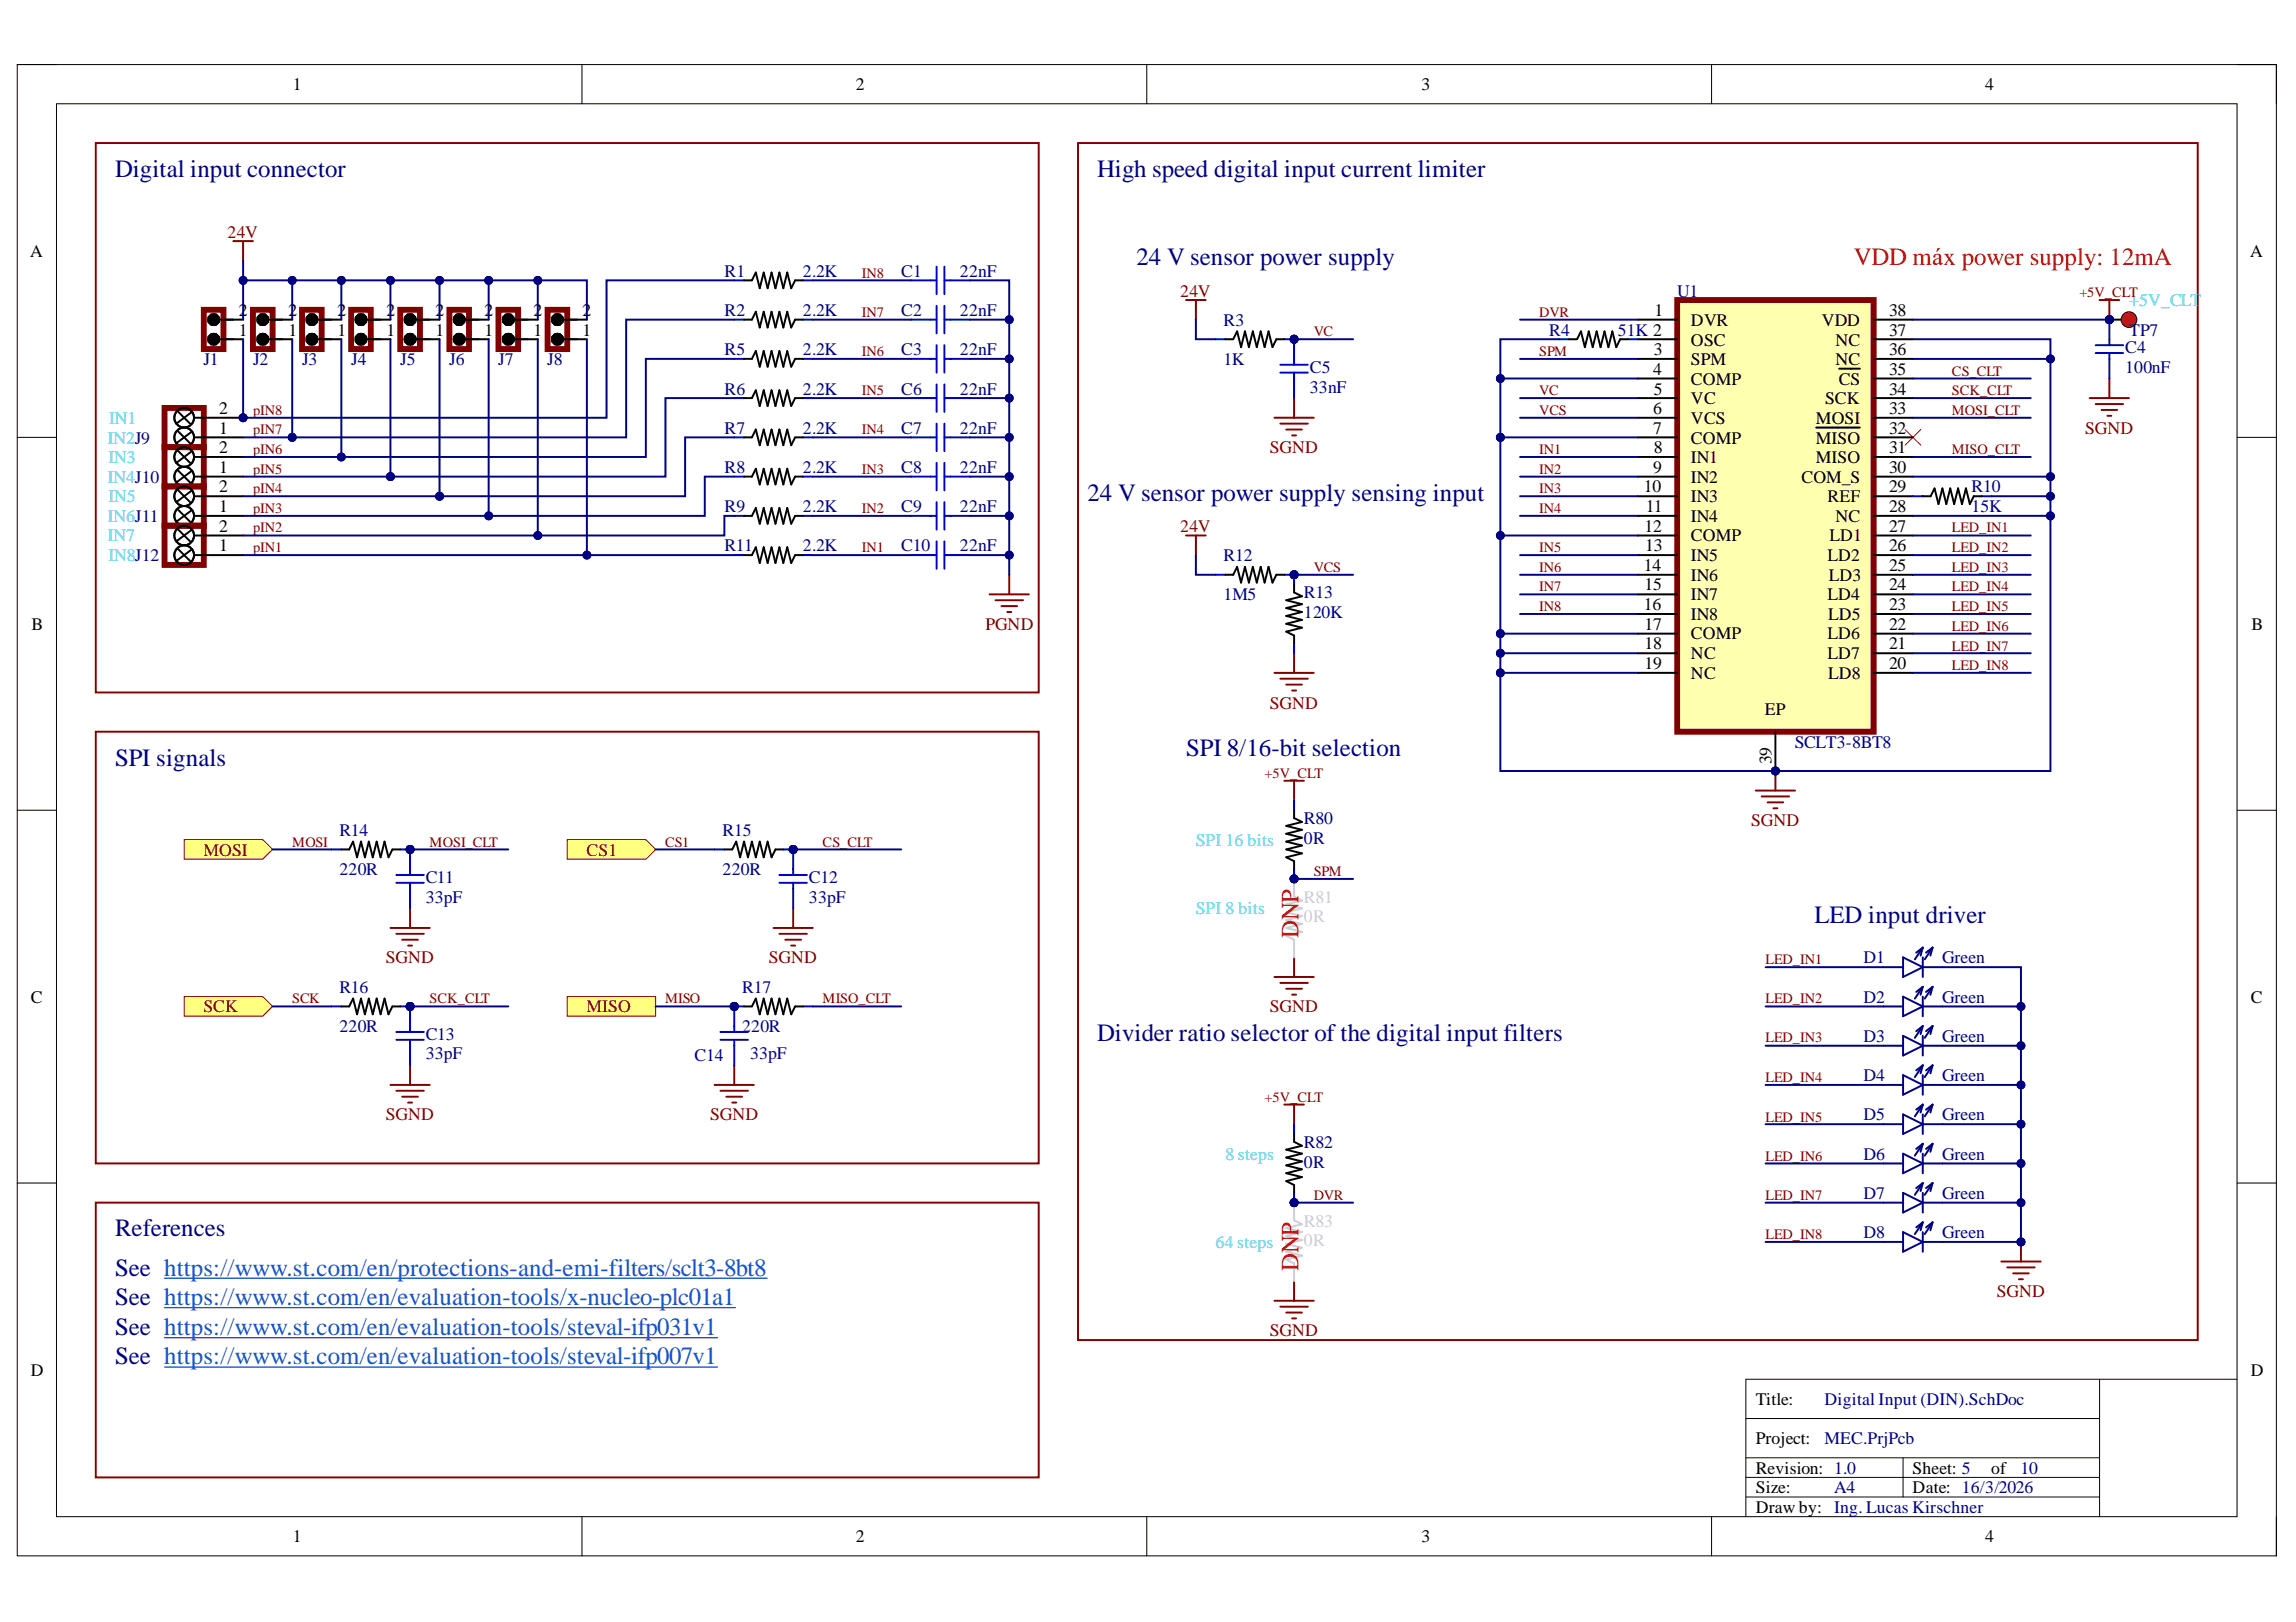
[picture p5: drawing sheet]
<svg xmlns="http://www.w3.org/2000/svg" width="297mm" height="210mm" viewBox="0 0 297 210" stroke-linecap="round" stroke-linejoin="round" font-family="sans-serif">
<defs><g id="words">
<g font-size="3.2" fill="#000080">
<text x="14.9" y="22.9">Digital input connector</text>
<text x="142" y="22.9">High speed digital input current limiter</text>
<text x="147" y="34.3">24 V sensor power supply</text>
<text x="140.7" y="64.8">24 V sensor power supply sensing input</text>
<text x="14.9" y="99.1">SPI signals</text>
<text x="153.5" y="97.8">SPI 8/16-bit selection</text>
<text x="234.8" y="119.4">LED input driver</text>
<text x="142" y="134.7">Divider ratio selector of the digital input filters</text>
<text x="14.9" y="160">References</text>
<text x="14.9" y="165.1">See https://www.st.com/en/protections-and-emi-filters/sclt3-8bt8</text>
<text x="14.9" y="168.9">See https://www.st.com/en/evaluation-tools/x-nucleo-plc01a1</text>
<text x="14.9" y="172.8">See https://www.st.com/en/evaluation-tools/steval-ifp031v1</text>
<text x="14.9" y="176.6">See https://www.st.com/en/evaluation-tools/steval-ifp007v1</text>
</g>
<g font-size="3.2" fill="#f00">
<text x="239.8" y="34.3">VDD máx power supply: 12mA</text>
<text x="168" y="121.4" transform="rotate(-90 168 121.4)">DNP</text>
<text x="168" y="164.5" transform="rotate(-90 168 164.5)">DNP</text>
</g>
<g font-size="2.3">
<text x="37.9" y="11.7">1</text>
<text x="110.7" y="11.7">2</text>
<text x="183.9" y="11.7">3</text>
<text x="256.8" y="11.7">4</text>
<text x="3.9" y="33.3">A</text>
<text x="291.1" y="33.3">A</text>
<text x="30.9" y="40.9">2</text>
<text x="37.3" y="40.9">2</text>
<text x="43.7" y="40.9">2</text>
<text x="50" y="40.9">2</text>
<text x="56.3" y="40.9">2</text>
<text x="62.7" y="40.9">2</text>
<text x="69" y="40.9">2</text>
<text x="75.4" y="40.9">2</text>
<text x="214" y="40.9">1</text>
<text x="244.4" y="40.9">38</text>
<text x="30.9" y="43.4">1</text>
<text x="37.3" y="43.4">1</text>
<text x="43.7" y="43.4">1</text>
<text x="50" y="43.4">1</text>
<text x="56.3" y="43.4">1</text>
<text x="62.7" y="43.4">1</text>
<text x="69" y="43.4">1</text>
<text x="75.4" y="43.4">1</text>
<text x="213.9" y="46">3</text>
<text x="218.8" y="42.2">DVR</text>
<text x="218.8" y="44.7">OSC</text>
<text x="218.8" y="47.2">SPM</text>
<text x="235.7" y="42.2">VDD</text>
<text x="237.5" y="44.7">NC</text>
<text x="237.5" y="47.2">NC</text>
<text x="244.4" y="43.4">37</text>
<text x="244.4" y="46">36</text>
<text x="28.3" y="53.6">2</text>
<text x="213.9" y="48.5">4</text>
<text x="213.9" y="53.6">6</text>
<text x="213.9" y="51.1">5</text>
<text x="218.8" y="49.8">COMP</text>
<text x="218.8" y="52.3">VC</text>
<text x="236.1" y="52.3">SCK</text>
<text x="237.9" y="49.8">CS</text>
<text x="244.4" y="48.5">35</text>
<text x="244.4" y="51.1">34</text>
<text x="244.4" y="53.6">33</text>
<text x="28.3" y="56.1">1</text>
<text x="28.3" y="58.7">2</text>
<text x="213.9" y="56.1">7</text>
<text x="213.9" y="58.7">8</text>
<text x="218.8" y="54.9">VCS</text>
<text x="218.8" y="57.4">COMP</text>
<text x="218.8" y="59.9">IN1</text>
<text x="234.9" y="54.9">MOSI</text>
<text x="234.9" y="57.4">MISO</text>
<text x="234.9" y="59.9">MISO</text>
<text x="244.4" y="56.1">32</text>
<text x="244.4" y="58.7">31</text>
<text x="28.3" y="61.2">1</text>
<text x="28.3" y="63.7">2</text>
<text x="212.7" y="63.7">10</text>
<text x="213.9" y="61.2">9</text>
<text x="218.8" y="62.5">IN2</text>
<text x="218.8" y="65">IN3</text>
<text x="233.1" y="62.5">COM_S</text>
<text x="236.4" y="65">REF</text>
<text x="244.4" y="61.2">30</text>
<text x="244.4" y="63.7">29</text>
<text x="28.3" y="66.3">1</text>
<text x="28.3" y="71.3">1</text>
<text x="28.3" y="68.8">2</text>
<text x="212.8" y="68.8">12</text>
<text x="212.8" y="71.3">13</text>
<text x="212.9" y="66.3">11</text>
<text x="218.8" y="67.5">IN4</text>
<text x="218.8" y="70.1">COMP</text>
<text x="236.7" y="70.1">LD1</text>
<text x="237.5" y="67.5">NC</text>
<text x="244.4" y="66.3">28</text>
<text x="244.4" y="68.8">27</text>
<text x="244.4" y="71.3">26</text>
<text x="212.7" y="73.9">14</text>
<text x="212.8" y="76.4">15</text>
<text x="218.8" y="72.6">IN5</text>
<text x="218.8" y="75.1">IN6</text>
<text x="218.8" y="77.7">IN7</text>
<text x="236.4" y="72.6">LD2</text>
<text x="236.4" y="77.7">LD4</text>
<text x="236.6" y="75.1">LD3</text>
<text x="244.4" y="73.9">25</text>
<text x="244.4" y="76.4">24</text>
<text x="4.1" y="81.5">B</text>
<text x="212.7" y="78.9">16</text>
<text x="212.8" y="81.5">17</text>
<text x="218.8" y="80.2">IN8</text>
<text x="218.8" y="82.8">COMP</text>
<text x="236.4" y="82.8">LD6</text>
<text x="236.5" y="80.2">LD5</text>
<text x="244.4" y="78.9">23</text>
<text x="244.4" y="81.5">22</text>
<text x="291.3" y="81.5">B</text>
<text x="212.8" y="84">18</text>
<text x="212.8" y="86.6">19</text>
<text x="218.8" y="85.3">NC</text>
<text x="218.8" y="87.8">NC</text>
<text x="236.4" y="85.3">LD7</text>
<text x="236.5" y="87.8">LD8</text>
<text x="244.4" y="84">21</text>
<text x="244.4" y="86.6">20</text>
<text x="228.3" y="92.5">EP</text>
<text x="229.2" y="98.9" transform="rotate(-90 229.2 98.9)">39</text>
<text x="4" y="129.7">C</text>
<text x="291.2" y="129.7">C</text>
<text x="4" y="178">D</text>
<text x="291.2" y="178">D</text>
<text x="227.1" y="181.8">Title:</text>
<text x="227.1" y="186.9">Project:</text>
<text x="227.1" y="190.7">Revision: 1.0</text>
<text x="247.4" y="190.7">Sheet: 5</text>
<text x="257.6" y="190.7">of</text>
<text x="227.1" y="193.2">Size:</text>
<text x="227.1" y="195.8">Draw by: Ing. Lucas Kirschner</text>
<text x="247.4" y="193.2">Date: 16/3/2026</text>
<text x="37.9" y="199.6">1</text>
<text x="110.7" y="199.6">2</text>
<text x="183.9" y="199.6">3</text>
<text x="256.8" y="199.6">4</text>
</g>
<g font-size="2.3" fill="#800000">
<text x="29.4" y="30.8">24V</text>
<text x="152.7" y="38.4">24V</text>
<text x="164.3" y="58.7">SGND</text>
<text x="269.8" y="56.1">SGND</text>
<text x="152.7" y="68.8">24V</text>
<text x="127.5" y="81.5">PGND</text>
<text x="164.3" y="91.7">SGND</text>
<text x="226.5" y="106.9">SGND</text>
<text x="26.3" y="110.7">MOSI</text>
<text x="75.9" y="110.7">CS1</text>
<text x="49.9" y="124.7">SGND</text>
<text x="99.5" y="124.7">SGND</text>
<text x="26.3" y="131">SCK</text>
<text x="75.9" y="131">MISO</text>
<text x="164.3" y="131">SGND</text>
<text x="49.9" y="145">SGND</text>
<text x="91.9" y="145">SGND</text>
<text x="258.4" y="167.9">SGND</text>
<text x="164.3" y="172.9">SGND</text>
</g>
<g font-size="2.3" fill="#000080">
<text x="93.7" y="35.8">R1</text>
<text x="103.9" y="35.8">2.2K</text>
<text x="116.6" y="35.8">C1</text>
<text x="124.2" y="35.8">22nF</text>
<text x="93.7" y="40.9">R2</text>
<text x="103.9" y="40.9">2.2K</text>
<text x="116.6" y="40.9">C2</text>
<text x="124.2" y="40.9">22nF</text>
<text x="217" y="38.4">U1</text>
<text x="26.3" y="47.2">J1</text>
<text x="32.7" y="47.2">J2</text>
<text x="39.1" y="47.2">J3</text>
<text x="45.4" y="47.2">J4</text>
<text x="51.8" y="47.2">J5</text>
<text x="58.1" y="47.2">J6</text>
<text x="64.5" y="47.2">J7</text>
<text x="70.8" y="47.2">J8</text>
<text x="93.7" y="46">R5</text>
<text x="103.9" y="46">2.2K</text>
<text x="116.6" y="46">C3</text>
<text x="124.2" y="46">22nF</text>
<text x="158.3" y="47.2">1K</text>
<text x="158.3" y="42.2">R3</text>
<text x="200.4" y="43.4">R4</text>
<text x="209.3" y="43.4">51K 2</text>
<text x="274.9" y="45.7">C4</text>
<text x="275.4" y="43.4">TP7</text>
<text x="93.7" y="51.1">R6</text>
<text x="103.9" y="51.1">2.2K</text>
<text x="116.6" y="51.1">C6</text>
<text x="124.2" y="51.1">22nF</text>
<text x="169.4" y="50.8">33nF</text>
<text x="169.4" y="48.3">C5</text>
<text x="274.9" y="48.3">100nF</text>
<text x="93.7" y="56.1">R7</text>
<text x="103.9" y="56.1">2.2K</text>
<text x="116.6" y="56.1">C7</text>
<text x="124.2" y="56.1">22nF</text>
<text x="93.7" y="61.2">R8</text>
<text x="103.9" y="61.2">2.2K</text>
<text x="116.6" y="61.2">C8</text>
<text x="124.2" y="61.2">22nF</text>
<text x="255.1" y="63.7">R10</text>
<text x="93.7" y="66.3">R9</text>
<text x="93.7" y="71.3">R11</text>
<text x="103.9" y="66.3">2.2K</text>
<text x="103.9" y="71.3">2.2K</text>
<text x="116.6" y="66.3">C9</text>
<text x="116.6" y="71.3">C10</text>
<text x="124.2" y="66.3">22nF</text>
<text x="124.2" y="71.3">22nF</text>
<text x="255.1" y="66.3">15K</text>
<text x="158.3" y="77.7">1M5</text>
<text x="158.3" y="72.6">R12</text>
<text x="168.7" y="77.4">R13</text>
<text x="168.7" y="80">120K</text>
<text x="232.2" y="96.8">SCLT3-8BT8</text>
<text x="168.7" y="106.7">R80</text>
<text x="43.9" y="113.3">220R</text>
<text x="43.9" y="108.2">R14</text>
<text x="93.5" y="113.3">220R</text>
<text x="93.5" y="108.2">R15</text>
<text x="168.7" y="109.2">0R</text>
<text x="55.1" y="116.8">33pF</text>
<text x="55.1" y="114.3">C11</text>
<text x="104.6" y="116.8">33pF</text>
<text x="104.6" y="114.3">C12</text>
<text x="241.1" y="124.7">D1</text>
<text x="251.2" y="124.7">Green</text>
<text x="43.9" y="128.5">R16</text>
<text x="96" y="128.5">R17</text>
<text x="241.1" y="129.7">D2</text>
<text x="251.2" y="129.7">Green</text>
<text x="43.9" y="133.6">220R</text>
<text x="55.1" y="137.1">33pF</text>
<text x="55.1" y="134.6">C13</text>
<text x="89.8" y="137.4">C14</text>
<text x="96" y="133.6">220R</text>
<text x="97" y="137.1">33pF</text>
<text x="241.1" y="134.8">D3</text>
<text x="251.2" y="134.8">Green</text>
<text x="241.1" y="139.9">D4</text>
<text x="251.2" y="139.9">Green</text>
<text x="168.7" y="148.5">R82</text>
<text x="241.1" y="145">D5</text>
<text x="251.2" y="145">Green</text>
<text x="168.7" y="151.1">0R</text>
<text x="241.1" y="150.1">D6</text>
<text x="241.1" y="155.2">D7</text>
<text x="251.2" y="150.1">Green</text>
<text x="251.2" y="155.2">Green</text>
<text x="241.1" y="160.3">D8</text>
<text x="251.2" y="160.3">Green</text>
<text x="236" y="181.8">Digital Input (DIN).SchDoc</text>
<text x="236" y="186.9">MEC.PrjPcb</text>
<text x="261.4" y="190.7">10</text>
<text x="237.3" y="193.2">A4</text>
</g>
<g font-size="2.3" fill="#00e3e3">
<text x="275.4" y="39.6">+5V_CLT</text>
<text x="14" y="57.4">IN2J9</text>
<text x="14" y="59.9">IN3</text>
<text x="14.1" y="54.9">IN1</text>
<text x="14" y="62.5">IN4J10</text>
<text x="14" y="65">IN5</text>
<text x="14" y="67.5">IN6J11</text>
<text x="14" y="70.1">IN7</text>
<text x="14" y="72.6">IN8J12</text>
<text x="154.7" y="109.5">SPI 16 bits</text>
<text x="154.7" y="118.3">SPI 8 bits</text>
<text x="158.5" y="150.1">8 steps</text>
<text x="157.3" y="161.5">64 steps</text>
</g>
<g font-size="2.3" fill="#ccc">
<text x="168.7" y="119.4">0R</text>
<text x="168.7" y="116.8">R81</text>
<text x="168.7" y="161.3">0R</text>
<text x="168.7" y="158.7">R83</text>
</g>
<g font-size="1.9" fill="#800000">
<text x="111.5" y="35.9">IN8</text>
<text x="111.5" y="41">IN7</text>
<text x="199.1" y="41">DVR</text>
<text x="269" y="38.5">+5V_CLT</text>
<text x="111.5" y="46.1">IN6</text>
<text x="170" y="43.5">VC</text>
<text x="199.1" y="46.1">SPM</text>
<text x="32.7" y="53.7">pIN8</text>
<text x="111.5" y="51.1">IN5</text>
<text x="199.1" y="51.1">VC</text>
<text x="199.1" y="53.7">VCS</text>
<text x="252.5" y="48.6">CS_CLT</text>
<text x="252.5" y="51.1">SCK_CLT</text>
<text x="252.5" y="53.7">MOSI_CLT</text>
<text x="32.7" y="58.7">pIN6</text>
<text x="32.7" y="56.2">pIN7</text>
<text x="111.5" y="56.2">IN4</text>
<text x="199.1" y="58.7">IN1</text>
<text x="252.5" y="58.7">MISO_CLT</text>
<text x="32.7" y="63.8">pIN4</text>
<text x="32.7" y="61.3">pIN5</text>
<text x="111.5" y="61.3">IN3</text>
<text x="199.1" y="61.3">IN2</text>
<text x="199.1" y="63.8">IN3</text>
<text x="32.7" y="71.4">pIN1</text>
<text x="32.7" y="68.9">pIN2</text>
<text x="32.7" y="66.4">pIN3</text>
<text x="111.5" y="71.4">IN1</text>
<text x="111.5" y="66.4">IN2</text>
<text x="199.1" y="66.4">IN4</text>
<text x="199.1" y="71.4">IN5</text>
<text x="252.5" y="68.9">LED_IN1</text>
<text x="252.5" y="71.4">LED_IN2</text>
<text x="170" y="74">VCS</text>
<text x="199.1" y="74">IN6</text>
<text x="199.1" y="76.5">IN7</text>
<text x="252.5" y="74">LED_IN3</text>
<text x="252.5" y="76.5">LED_IN4</text>
<text x="199.1" y="79.1">IN8</text>
<text x="252.5" y="79.1">LED_IN5</text>
<text x="252.5" y="81.7">LED_IN6</text>
<text x="252.5" y="84.2">LED_IN7</text>
<text x="252.5" y="86.7">LED_IN8</text>
<text x="163.6" y="100.7">+5V_CLT</text>
<text x="37.8" y="109.5">MOSI</text>
<text x="55.6" y="109.5">MOSI_CLT</text>
<text x="86" y="109.5">CS1</text>
<text x="106.4" y="109.5">CS_CLT</text>
<text x="170" y="113.4">SPM</text>
<text x="228.4" y="124.8">LED_IN1</text>
<text x="37.8" y="129.8">SCK</text>
<text x="55.6" y="129.8">SCK_CLT</text>
<text x="86" y="129.8">MISO</text>
<text x="106.4" y="129.8">MISO_CLT</text>
<text x="228.4" y="129.8">LED_IN2</text>
<text x="228.4" y="134.9">LED_IN3</text>
<text x="163.6" y="142.6">+5V_CLT</text>
<text x="228.4" y="140.1">LED_IN4</text>
<text x="228.4" y="145.1">LED_IN5</text>
<text x="170" y="155.3">DVR</text>
<text x="228.4" y="150.2">LED_IN6</text>
<text x="228.4" y="155.3">LED_IN7</text>
<text x="228.4" y="160.3">LED_IN8</text>
</g>
</g></defs>
<path d="M2.2 8.4h292.3v192.9h-292.3z" fill="none" stroke="#000" stroke-width=".13"/>
<path d="M7.3 13.4h282.1v182.9h-282.1z" fill-rule="evenodd" fill="#fff"/>
<g fill="none" stroke="#000" stroke-width=".13">
<path d="M2.2 8.4h5.1M7.3 13.4h282.1v182.9h-282.1zM75.3 8.4v5M148.4 8.4v5M221.4 8.4v5M289.4 8.4h5.1v5M2.2 56.6h5.1M289.4 56.6h5.1M2.2 104.9h5.1M289.4 104.9h5.1M2.2 153.1h5.1M289.4 153.1h5.1"/>
<path d="M271.6 178.5v17.8M289.4 178.5h-63.5v17.8M75.3 196.3v5M148.4 196.3v5M221.4 196.3v5M225.9 188.7h45.7M225.9 183.6h45.7M225.9 191.2h45.7M225.9 193.7h45.7M246.2 188.7v5M294.5 196.3v5"/>
</g>
<path d="M12.4 18.5h122v71.1h-122zM139.5 18.5h144.8v154.9h-144.8zM271.6 38.8h2.6M272.9 38.8v2.6M12.4 155.6h122v35.6h-122z" fill="none" stroke="#800000" stroke-width=".25"/>
<path d="M246.5 55.6l2 2M248.5 55.6l-2 2" fill="none" stroke="#f00" stroke-width=".13"/>
<circle cx="272.9" cy="41.4" r=".51" fill="#000080"/>
<circle cx="272.9" cy="41.4" r=".51" fill="none" stroke="#000080" stroke-width=".13"/>
<g fill="none" stroke="#800000" stroke-width=".25">
<path d="M153.4 38.8h2.6M154.7 38.8v2.6M270.3 51.5h5.1M271.1 52.3h3.6M271.9 53.1h2M272.6 53.8h.5M272.9 49v2.5M153.4 69.3h2.6M154.7 69.3v2.5M229.7 99.8v2.5M227.2 102.3h5M227.9 103.1h3.6"/>
<path d="M228.7 103.8h2M229.4 104.6h.5"/>
</g>
<circle cx="229.7" cy="99.8" r=".51" fill="#000080"/>
<circle cx="229.7" cy="99.8" r=".51" fill="none" stroke="#000080" stroke-width=".13"/>
<g fill="none" stroke="#800000" stroke-width=".25">
<path d="M164.9 54.1h5.1M165.6 54.8h3.6M166.4 55.6h2M167.2 56.3h.5M167.4 51.5v2.6M164.9 87.1h5.1M165.6 87.8h3.6M166.4 88.6h2M167.2 89.4h.5M167.4 84.5v2.6M53.1 117.5v2.6M102.6 117.5v2.6"/>
<path d="M166.2 101h2.5M167.4 101v2.6M50.5 120.1h5.1M51.3 120.8h3.5M52 121.6h2.1M52.8 122.4h.5M53.1 137.9v2.5M95 137.9v2.5M100.1 120.1h5.1M100.8 120.8h3.6M101.6 121.6h2M102.4 122.4h.5"/>
<path d="M164.9 126.4h5.1M165.6 127.2h3.6M166.4 128h2M167.2 128.7h.5M167.4 123.9v2.5M50.5 140.4h5.1M51.3 141.2h3.5M52 141.9h2.1M52.8 142.7h.5M92.4 140.4h5.1M93.2 141.2h3.6M94 141.9h2"/>
<path d="M94.7 142.7h.5M166.2 142.9h2.5M167.4 142.9v2.6M164.9 168.3h5.1M165.6 169.1h3.6M166.4 169.9h2M167.2 170.6h.5M167.4 165.8v2.5"/>
</g>
<path d="M23.8 108.7h10.2l1.3 1.2-1.3 1.3h-10.2z" fill-rule="evenodd" fill="#ffff80"/>
<path d="M23.8 108.7h10.2l1.3 1.2-1.3 1.3h-10.2z" fill="none" stroke="#800000" stroke-width=".13"/>
<path d="M23.8 129h10.2l1.3 1.2-1.3 1.3h-10.2z" fill-rule="evenodd" fill="#ffff80"/>
<path d="M23.8 129h10.2l1.3 1.2-1.3 1.3h-10.2z" fill="none" stroke="#800000" stroke-width=".13"/>
<path d="M30.2 31.2h2.5M31.5 31.2v2.5M258.9 163.3h5.1M259.7 164h3.5M260.4 164.8h2.1M261.2 165.5h.5M261.5 160.7v2.6" fill="none" stroke="#800000" stroke-width=".25"/>
<circle cx="261.5" cy="160.7" r=".51" fill="#000080"/>
<circle cx="261.5" cy="160.7" r=".51" fill="none" stroke="#000080" stroke-width=".13"/>
<path d="M12.4 94.7h122v55.9h-122z" fill="none" stroke="#800000" stroke-width=".25"/>
<path d="M73.4 108.7h10.2l1.2 1.2-1.2 1.3h-10.2z" fill-rule="evenodd" fill="#ffff80"/>
<path d="M73.4 108.7h10.2l1.2 1.2-1.2 1.3h-10.2z" fill="none" stroke="#800000" stroke-width=".13"/>
<path d="M73.4 129h11.4v2.5h-11.4z" fill-rule="evenodd" fill="#ffff80"/>
<path d="M73.4 129h11.4v2.5h-11.4z" fill="none" stroke="#800000" stroke-width=".13"/>
<path d="M21.3 165.4h77.9M21.3 169.2h73.8M21.3 173.1h71.5M21.3 176.9h71.5" fill="none" stroke="#15c" stroke-width=".17"/>
<path d="M128 76.9h5.1M128.8 77.7h3.6M129.6 78.4h2M130.3 79.2h.5M130.6 74.4v2.5" fill="none" stroke="#800000" stroke-width=".25"/>
<circle cx="167.4" cy="43.9" r=".51" fill="#000080"/>
<circle cx="167.4" cy="43.9" r=".51" fill="none" stroke="#000080" stroke-width=".13"/>
<path d="M157.3 43.9h1.2M166.2 43.9h1.2" fill="none" stroke="#0000bf" stroke-width=".25"/>
<circle cx="167.4" cy="43.9" r=".51" fill="#000080"/>
<circle cx="167.4" cy="43.9" r=".51" fill="none" stroke="#000080" stroke-width=".13"/>
<path d="M158.5 43.9h1l.5-1 .6 2 .5-2 .5 2 .5-2 .5 2 .5-2 .5 2 .5-2 .5 2 .5-1h1.1" fill="none" stroke="#000" stroke-width=".25"/>
<circle cx="167.4" cy="74.4" r=".51" fill="#000080"/>
<circle cx="167.4" cy="74.4" r=".51" fill="none" stroke="#000080" stroke-width=".13"/>
<path d="M157.3 74.4h1.2M166.2 74.4h1.2" fill="none" stroke="#0000bf" stroke-width=".25"/>
<circle cx="167.4" cy="74.4" r=".51" fill="#000080"/>
<circle cx="167.4" cy="74.4" r=".51" fill="none" stroke="#000080" stroke-width=".13"/>
<path d="M158.5 74.4h1l.5-1 .6 2 .5-2 .5 2 .5-2 .5 2 .5-2 .5 2 .5-2 .5 2 .5-1h1.1" fill="none" stroke="#000" stroke-width=".25"/>
<circle cx="167.4" cy="74.4" r=".51" fill="#000080"/>
<circle cx="167.4" cy="74.4" r=".51" fill="none" stroke="#000080" stroke-width=".13"/>
<path d="M167.4 74.4v1.2M167.4 83.3v1.2" fill="none" stroke="#0000bf" stroke-width=".25"/>
<circle cx="167.4" cy="74.4" r=".51" fill="#000080"/>
<circle cx="167.4" cy="74.4" r=".51" fill="none" stroke="#000080" stroke-width=".13"/>
<path d="M167.4 75.6v1.1l1 .5-2 .5 2 .5-2 .5 2 .5-2 .5 2 .5-2 .5 2 .5-2 .5 1 .5v1.1" fill="none" stroke="#000" stroke-width=".25"/>
<circle cx="229.7" cy="99.8" r=".51" fill="#000080"/>
<circle cx="229.7" cy="99.8" r=".51" fill="none" stroke="#000080" stroke-width=".13"/>
<path d="M217 38.8h25.4v55.9h-25.4z" fill-rule="evenodd" fill="#ffffb0"/>
<path d="M217 38.8h25.4v55.9h-25.4z" fill="none" stroke="#800000" stroke-width=".76"/>
<g fill="none" stroke="#000" stroke-width=".25">
<path d="M211.9 41.4h5.1M211.9 43.9h5.1M211.9 46.4h5.1M211.9 49h5.1M211.9 51.5h5.1M211.9 54.1h5.1M211.9 56.6h5.1M211.9 59.1h5.1M211.9 61.7h5.1M211.9 64.2h5.1M211.9 66.8h5.1M211.9 69.3h5.1"/>
<path d="M211.9 71.8h5.1M211.9 74.4h5.1M211.9 76.9h5.1M211.9 79.5h5.1M211.9 82h5.1M211.9 84.5h5.1M211.9 87.1h5.1M229.7 94.7v5.1"/>
</g>
<circle cx="229.7" cy="99.8" r=".51" fill="#000080"/>
<circle cx="229.7" cy="99.8" r=".51" fill="none" stroke="#000080" stroke-width=".13"/>
<g fill="none" stroke="#000" stroke-width=".25">
<path d="M27.6 41.4h3.9M27.6 43.9h3.9M34 41.4h3.8M34 43.9h3.8M40.3 41.4h3.9M40.3 43.9h3.9M46.7 41.4h3.8M46.7 43.9h3.8M53.1 41.4h3.8M53.1 43.9h3.8M59.4 41.4h3.8M59.4 43.9h3.8"/>
<path d="M65.8 41.4h3.8M65.8 43.9h3.8M72.1 41.4h3.8M72.1 43.9h3.8M235 55.3h5.6M237.9 47.7h2.7M242.4 41.4h5.1M242.4 43.9h5.1M242.4 46.4h5.1M242.4 49h5.1M242.4 51.5h5.1M242.4 54.1h5.1"/>
<path d="M242.4 56.6h5.1M242.4 59.1h5.1M242.4 61.7h5.1M242.4 64.2h5.1M242.4 66.8h5.1M242.4 69.3h5.1M242.4 71.8h5.1M242.4 74.4h5.1M242.4 76.9h5.1M242.4 79.5h5.1M242.4 82h5.1M242.4 84.5h5.1"/>
<path d="M242.4 87.1h5.1"/>
</g>
<path d="M26.4 40.1h2.5v5.1h-2.5zM32.7 40.1h2.6v5.1h-2.6zM39.1 40.1h2.5v5.1h-2.5zM45.4 40.1h2.6v5.1h-2.6zM51.8 40.1h2.5v5.1h-2.5zM58.1 40.1h2.6v5.1h-2.6zM64.5 40.1h2.5v5.1h-2.5zM70.8 40.1h2.6v5.1h-2.6z" fill="none" stroke="#800000" stroke-width=".76"/>
<g fill="none" stroke="#000" stroke-width="1.3">
<circle cx="27.6" cy="41.4" r=".19"/>
<circle cx="27.6" cy="43.9" r=".19"/>
<circle cx="34" cy="41.4" r=".19"/>
<circle cx="34" cy="43.9" r=".19"/>
<circle cx="40.3" cy="41.4" r=".19"/>
<circle cx="40.3" cy="43.9" r=".19"/>
<circle cx="46.7" cy="41.4" r=".19"/>
<circle cx="46.7" cy="43.9" r=".19"/>
<circle cx="53.1" cy="41.4" r=".19"/>
<circle cx="53.1" cy="43.9" r=".19"/>
<circle cx="59.4" cy="41.4" r=".19"/>
<circle cx="59.4" cy="43.9" r=".19"/>
<circle cx="65.8" cy="41.4" r=".19"/>
<circle cx="65.8" cy="43.9" r=".19"/>
<circle cx="72.1" cy="41.4" r=".19"/>
<circle cx="72.1" cy="43.9" r=".19"/>
</g>
<circle cx="31.5" cy="54.1" r=".51" fill="#000080"/>
<circle cx="31.5" cy="54.1" r=".51" fill="none" stroke="#000080" stroke-width=".13"/>
<path d="M21.3 52.8h5.1v5.1h-5.1z" fill="none" stroke="#800000" stroke-width=".76"/>
<path d="M26.4 56.6h5.1M26.4 54.1h5.1" fill="none" stroke="#000" stroke-width=".25"/>
<circle cx="31.5" cy="54.1" r=".51" fill="#000080"/>
<circle cx="31.5" cy="54.1" r=".51" fill="none" stroke="#000080" stroke-width=".13"/>
<g fill="none" stroke="#000" stroke-width=".25">
<path d="M96.3 36.3h1l.5-1 .5 2 .5-2 .5 2 .5-2 .5 2 .5-2 .5 2 .5-2 .6 2 .5-1h1M23.1 53.3l1.5 1.5M23.1 55.8l1.5 1.6M23.1 58.4l1.5 1.5M24.8 53.3l-2 1.5M24.8 55.8l-2 1.6M24.8 58.4l-2 1.5M25.1 54.1h1.3M25.1 56.6h1.3M25.1 59.1h6.4M96.3 56.6h1l.5-1 .5 2 .5-2 .5 2 .5-2 .5 2 .5-2 .5 2 .5-2 .6 2 .5-1h1M96.3 41.4h1l.5-1.1 .5 2.1 .5-2.1 .5 2.1 .5-2.1 .5 2.1 .5-2.1 .5 2.1 .5-2.1 .6 2.1 .5-1h1"/>
<path d="M96.3 46.4h1l.5-1 .5 2.1 .5-2.1 .5 2.1 .5-2.1 .5 2.1 .5-2.1 .5 2.1 .5-2.1 .6 2.1 .5-1.1h1M96.3 51.5h1l.5-1 .5 2 .5-2 .5 2 .5-2 .5 2 .5-2 .5 2 .5-2 .6 2 .5-1h1M23.1 60.9l1.5 1.5M23.1 63.5l1.5 1.5M23.1 66l1.5 1.5M23.1 68.5l1.5 1.6M23.1 71.1l1.5 1.5M24.8 60.9l-2 1.5M24.8 63.5l-2 1.5M24.8 66l-2 1.5M24.8 68.5l-2 1.6M24.8 71.1l-2 1.5"/>
<path d="M25.1 61.7h6.4M25.1 66.8h6.4M25.1 64.2h6.4M25.1 71.8h6.4M25.1 69.3h6.4M96.3 61.7h1l.5-1 .5 2 .5-2 .5 2 .5-2 .5 2 .5-2 .5 2 .5-2 .6 2 .5-1h1M96.3 66.8h1l.5-1.1 .5 2.1 .5-2.1 .5 2.1 .5-2.1 .5 2.1 .5-2.1 .5 2.1 .5-2.1 .6 2.1 .5-1h1M96.3 71.8h1l.5-1 .5 2.1 .5-2.1 .5 2.1 .5-2.1 .5 2.1 .5-2.1 .5 2.1 .5-2.1 .6 2.1 .5-1.1h1"/>
<circle cx="23.8" cy="54.1" r="1.27"/>
<circle cx="23.8" cy="59.1" r="1.27"/>
<circle cx="23.8" cy="56.6" r="1.27"/>
<circle cx="23.8" cy="61.7" r="1.27"/>
<circle cx="23.8" cy="71.8" r="1.27"/>
<circle cx="23.8" cy="66.8" r="1.27"/>
<circle cx="23.8" cy="69.3" r="1.27"/>
<circle cx="23.8" cy="64.2" r="1.27"/>
</g>
<path d="M21.3 57.9h5.1v5h-5.1zM21.3 62.9h5.1v5.1h-5.1zM21.3 68h5.1v5.1h-5.1z" fill="none" stroke="#800000" stroke-width=".76"/>
<g fill="none" stroke="#0000bf" stroke-width=".25">
<path d="M95 36.3h1.3M103.9 36.3h1.3M95 41.4h1.3M95 46.4h1.3M95 51.5h1.3M95 56.6h1.3M103.9 41.4h1.3M103.9 46.4h1.3M103.9 51.5h1.3M103.9 56.6h1.3M95 61.7h1.3M95 66.8h1.3"/>
<path d="M95 71.8h1.3M103.9 61.7h1.3M103.9 66.8h1.3M103.9 71.8h1.3"/>
</g>
<circle cx="53.1" cy="109.9" r=".51" fill="#000080"/>
<circle cx="53.1" cy="109.9" r=".51" fill="none" stroke="#000080" stroke-width=".13"/>
<path d="M42.9 109.9h1.3M51.8 109.9h1.3" fill="none" stroke="#0000bf" stroke-width=".25"/>
<circle cx="53.1" cy="109.9" r=".51" fill="#000080"/>
<circle cx="53.1" cy="109.9" r=".51" fill="none" stroke="#000080" stroke-width=".13"/>
<path d="M44.2 109.9h1l.5-1 .5 2 .5-2 .5 2 .5-2 .5 2 .5-2 .5 2 .5-2 .6 2 .5-1h1" fill="none" stroke="#000" stroke-width=".25"/>
<circle cx="53.1" cy="109.9" r=".51" fill="#000080"/>
<circle cx="53.1" cy="109.9" r=".51" fill="none" stroke="#000080" stroke-width=".13"/>
<path d="M53.1 109.9v2.6" fill="none" stroke="#0000bf" stroke-width=".25"/>
<circle cx="53.1" cy="109.9" r=".51" fill="#000080"/>
<circle cx="53.1" cy="109.9" r=".51" fill="none" stroke="#000080" stroke-width=".13"/>
<path d="M51.3 113.2h3.5M51.3 114.2h3.5M53.1 112.5v.7M53.1 114.2v3.3" fill="none" stroke="#0000bf" stroke-width=".25"/>
<circle cx="53.1" cy="130.2" r=".51" fill="#000080"/>
<circle cx="53.1" cy="130.2" r=".51" fill="none" stroke="#000080" stroke-width=".13"/>
<path d="M42.9 130.2h1.3M51.8 130.2h1.3" fill="none" stroke="#0000bf" stroke-width=".25"/>
<circle cx="53.1" cy="130.2" r=".51" fill="#000080"/>
<circle cx="53.1" cy="130.2" r=".51" fill="none" stroke="#000080" stroke-width=".13"/>
<path d="M44.2 130.2h1l.5-1 .5 2.1 .5-2.1 .5 2.1 .5-2.1 .5 2.1 .5-2.1 .5 2.1 .5-2.1 .6 2.1 .5-1.1h1" fill="none" stroke="#000" stroke-width=".25"/>
<circle cx="102.6" cy="109.9" r=".51" fill="#000080"/>
<circle cx="102.6" cy="109.9" r=".51" fill="none" stroke="#000080" stroke-width=".13"/>
<path d="M92.4 109.9h1.3M101.3 109.9h1.3" fill="none" stroke="#0000bf" stroke-width=".25"/>
<circle cx="102.6" cy="109.9" r=".51" fill="#000080"/>
<circle cx="102.6" cy="109.9" r=".51" fill="none" stroke="#000080" stroke-width=".13"/>
<path d="M93.7 109.9h1l.5-1 .6 2 .5-2 .5 2 .5-2 .5 2 .5-2 .5 2 .5-2 .5 2 .5-1h1" fill="none" stroke="#000" stroke-width=".25"/>
<circle cx="95" cy="130.2" r=".51" fill="#000080"/>
<circle cx="95" cy="130.2" r=".51" fill="none" stroke="#000080" stroke-width=".13"/>
<path d="M95 130.2h1.3" fill="none" stroke="#0000bf" stroke-width=".25"/>
<circle cx="95" cy="130.2" r=".51" fill="#000080"/>
<circle cx="95" cy="130.2" r=".51" fill="none" stroke="#000080" stroke-width=".13"/>
<path d="M103.9 130.2h1.3" fill="none" stroke="#0000bf" stroke-width=".25"/>
<path d="M96.3 130.2h1l.5-1 .5 2.1 .5-2.1 .5 2.1 .5-2.1 .5 2.1 .5-2.1 .5 2.1 .5-2.1 .6 2.1 .5-1.1h1" fill="none" stroke="#000" stroke-width=".25"/>
<circle cx="53.1" cy="130.2" r=".51" fill="#000080"/>
<circle cx="53.1" cy="130.2" r=".51" fill="none" stroke="#000080" stroke-width=".13"/>
<path d="M53.1 130.2v2.6" fill="none" stroke="#0000bf" stroke-width=".25"/>
<circle cx="53.1" cy="130.2" r=".51" fill="#000080"/>
<circle cx="53.1" cy="130.2" r=".51" fill="none" stroke="#000080" stroke-width=".13"/>
<path d="M51.3 133.5h3.5M51.3 134.6h3.5M53.1 132.8v.7M53.1 134.6v3.3" fill="none" stroke="#0000bf" stroke-width=".25"/>
<circle cx="95" cy="130.2" r=".51" fill="#000080"/>
<circle cx="95" cy="130.2" r=".51" fill="none" stroke="#000080" stroke-width=".13"/>
<path d="M95 130.2v2.6" fill="none" stroke="#0000bf" stroke-width=".25"/>
<circle cx="95" cy="130.2" r=".51" fill="#000080"/>
<circle cx="95" cy="130.2" r=".51" fill="none" stroke="#000080" stroke-width=".13"/>
<path d="M93.2 133.5h3.6M93.2 134.6h3.6M95 132.8v.7M95 134.6v3.3" fill="none" stroke="#0000bf" stroke-width=".25"/>
<circle cx="102.6" cy="109.9" r=".51" fill="#000080"/>
<circle cx="102.6" cy="109.9" r=".51" fill="none" stroke="#000080" stroke-width=".13"/>
<path d="M102.6 109.9v2.6" fill="none" stroke="#0000bf" stroke-width=".25"/>
<circle cx="102.6" cy="109.9" r=".51" fill="#000080"/>
<circle cx="102.6" cy="109.9" r=".51" fill="none" stroke="#000080" stroke-width=".13"/>
<path d="M100.8 113.2h3.6M100.8 114.2h3.6M102.6 112.5v.7M102.6 114.2v3.3" fill="none" stroke="#0000bf" stroke-width=".25"/>
<g fill="none" stroke="#000080" stroke-width=".25">
<path d="M243.7 125.2h2.5M243.7 130.2h2.5M243.7 135.3h2.5M246.2 123.9l2.6 1.3-2.6 1.2zM246.2 129l2.6 1.2-2.6 1.3zM246.2 134l2.6 1.3-2.6 1.3zM246.2 139.1l2.6 1.3-2.6 1.3zM248.8 125.2h2.5M248.8 123.9v2.5M248.8 129v2.5M248.8 134v2.6M248.8 139.1v2.6"/>
<path d="M248.8 122.6l-1.1 1.5M248.8 122.6l-.9 .7M248.8 122.6l-.3 1.1M248.8 130.2h2.5M248.8 127.7l-1.1 1.5M248.8 127.7l-.9 .7M248.8 127.7l-.3 1M248.8 135.3h2.5M248.8 132.8l-1.1 1.5M248.8 132.8l-.9 .6M248.8 132.8l-.3 1M248.8 137.9l-1.1 1.5"/>
<path d="M248.8 137.9l-.9 .6M248.8 137.9l-.3 1M250 122.6l-1 1.5M250 122.6l-.8 .7M250 122.6l-.3 1.1M250 127.7l-1 1.5M250 127.7l-.8 .7M250 127.7l-.3 1M250 132.8l-1 1.5M250 132.8l-.8 .6M250 132.8l-.3 1M250 137.9l-1 1.5"/>
<path d="M250 137.9l-.8 .6M250 137.9l-.3 1M243.7 140.4h2.5M243.7 145.5h2.5M243.7 150.6h2.5M243.7 155.6h2.5M246.2 144.2l2.6 1.3-2.6 1.2zM246.2 149.3l2.6 1.3-2.6 1.2zM246.2 154.4l2.6 1.2-2.6 1.3zM246.2 159.5l2.6 1.2-2.6 1.3zM248.8 144.2v2.5M248.8 149.3v2.5"/>
<path d="M248.8 154.4v2.5M248.8 159.5v2.5M248.8 140.4h2.5M248.8 145.5h2.5M248.8 142.9l-1.1 1.6M248.8 142.9l-.9 .7M248.8 142.9l-.3 1.1M248.8 150.6h2.5M248.8 148l-1.1 1.5M248.8 148l-.9 .7M248.8 148l-.3 1.1M248.8 155.6h2.5"/>
<path d="M248.8 153.1l-1.1 1.5M248.8 153.1l-.9 .7M248.8 153.1l-.3 1M248.8 158.2l-1.1 1.5M248.8 158.2l-.9 .6M248.8 158.2l-.3 1M250 142.9l-1 1.6M250 142.9l-.8 .7M250 142.9l-.3 1.1M250 148l-1 1.5M250 148l-.8 .7M250 148l-.3 1.1"/>
<path d="M250 153.1l-1 1.5M250 153.1l-.8 .7M250 153.1l-.3 1M250 158.2l-1 1.5M250 158.2l-.8 .6M250 158.2l-.3 1M243.7 160.7h2.5M248.8 160.7h2.5"/>
</g>
<circle cx="272.9" cy="41.4" r=".51" fill="#000080"/>
<circle cx="272.9" cy="41.4" r=".51" fill="none" stroke="#000080" stroke-width=".13"/>
<path d="M272.9 41.4v2.5" fill="none" stroke="#0000bf" stroke-width=".25"/>
<circle cx="272.9" cy="41.4" r=".51" fill="#000080"/>
<circle cx="272.9" cy="41.4" r=".51" fill="none" stroke="#000080" stroke-width=".13"/>
<g fill="none" stroke="#0000bf" stroke-width=".25">
<path d="M117.9 36.3h3.3M121.2 34.5v3.6M121.2 39.6v3.5M122.2 36.3h3.3M122.2 34.5v3.6M122.2 39.6v3.5M117.9 41.4h3.3M117.9 46.4h3.3M117.9 51.5h3.3M117.9 56.6h3.3M121.2 44.7v3.5M121.2 49.7v3.6"/>
<path d="M121.2 54.8v3.6M121.2 59.9v3.6M122.2 44.7v3.5M122.2 49.7v3.6M122.2 54.8v3.6M122.2 59.9v3.6M122.2 41.4h3.3M122.2 46.4h3.3M122.2 51.5h3.3M122.2 56.6h3.3M201.7 43.9h1.3M210.6 43.9h1.3"/>
<path d="M271.1 44.7h3.6M271.1 45.7h3.6M272.9 43.9v.8M272.9 45.7v3.3M117.9 61.7h3.3M117.9 66.8h3.3M117.9 71.8h3.3M121.2 65v3.5M121.2 70.1v3.5M122.2 65v3.5M122.2 70.1v3.5M122.2 61.7h3.3"/>
<path d="M122.2 66.8h3.3M122.2 71.8h3.3M247.5 64.2h1.3M256.4 64.2h1.2"/>
</g>
<path d="M203 43.9h1l.5-1 .5 2 .5-2 .6 2 .5-2 .5 2 .5-2 .5 2 .5-2 .5 2 .5-1h1M248.8 64.2h1l.5-1 .5 2 .5-2 .5 2 .5-2 .5 2 .5-2 .5 2 .5-2 .5 2 .6-1h1" fill="none" stroke="#000" stroke-width=".25"/>
<circle cx="167.4" cy="43.9" r=".51" fill="#000080"/>
<circle cx="167.4" cy="43.9" r=".51" fill="none" stroke="#000080" stroke-width=".13"/>
<path d="M167.4 43.9v2.5" fill="none" stroke="#0000bf" stroke-width=".25"/>
<circle cx="167.4" cy="43.9" r=".51" fill="#000080"/>
<circle cx="167.4" cy="43.9" r=".51" fill="none" stroke="#000080" stroke-width=".13"/>
<path d="M165.6 47.2h3.6M165.6 48.2h3.6M167.4 46.4v.8M167.4 48.2v3.3" fill="none" stroke="#0000bf" stroke-width=".25"/>
<circle cx="167.4" cy="155.6" r=".51" fill="#000080"/>
<circle cx="167.4" cy="155.6" r=".51" fill="none" stroke="#000080" stroke-width=".13"/>
<path d="M167.4 155.6v1.3M167.4 164.5v1.3" fill="none" stroke="#ccc" stroke-width=".25"/>
<circle cx="167.4" cy="155.6" r=".51" fill="#000080"/>
<circle cx="167.4" cy="155.6" r=".51" fill="none" stroke="#000080" stroke-width=".13"/>
<path d="M167.4 156.9v1l1 .5-2 .5 2 .5-2 .6 2 .5-2 .5 2 .5-2 .5 2 .5-2 .5 1 .5v1" fill="none" stroke="#ccc" stroke-width=".25"/>
<circle cx="167.4" cy="155.6" r=".51" fill="#000080"/>
<circle cx="167.4" cy="155.6" r=".51" fill="none" stroke="#000080" stroke-width=".13"/>
<path d="M167.4 154.4v1.2" fill="none" stroke="#0000bf" stroke-width=".25"/>
<circle cx="167.4" cy="155.6" r=".51" fill="#000080"/>
<circle cx="167.4" cy="155.6" r=".51" fill="none" stroke="#000080" stroke-width=".13"/>
<path d="M167.4 145.5v1.2" fill="none" stroke="#0000bf" stroke-width=".25"/>
<path d="M167.4 146.7v1.1l1 .5-2 .5 2 .5-2 .5 2 .5-2 .5 2 .5-2 .5 2 .5-2 .5 1 .6v1" fill="none" stroke="#000" stroke-width=".25"/>
<path d="M247.5 46.4h17.8" fill="none" stroke="#000080" stroke-width=".25"/>
<circle cx="265.3" cy="46.4" r=".51" fill="#000080"/>
<circle cx="265.3" cy="46.4" r=".51" fill="none" stroke="#000080" stroke-width=".13"/>
<path d="M194.1 84.5h17.8" fill="none" stroke="#000080" stroke-width=".25"/>
<circle cx="194.1" cy="84.5" r=".51" fill="#000080"/>
<circle cx="194.1" cy="84.5" r=".51" fill="none" stroke="#000080" stroke-width=".13"/>
<path d="M194.1 82h17.8" fill="none" stroke="#000080" stroke-width=".25"/>
<circle cx="194.1" cy="82" r=".51" fill="#000080"/>
<circle cx="194.1" cy="82" r=".51" fill="none" stroke="#000080" stroke-width=".13"/>
<path d="M194.1 69.3h17.8" fill="none" stroke="#000080" stroke-width=".25"/>
<circle cx="194.1" cy="69.3" r=".51" fill="#000080"/>
<circle cx="194.1" cy="69.3" r=".51" fill="none" stroke="#000080" stroke-width=".13"/>
<path d="M194.1 56.6h17.8" fill="none" stroke="#000080" stroke-width=".25"/>
<circle cx="194.1" cy="56.6" r=".51" fill="#000080"/>
<circle cx="194.1" cy="56.6" r=".51" fill="none" stroke="#000080" stroke-width=".13"/>
<g fill="none" stroke="#000080" stroke-width=".25">
<path d="M154.7 41.4v2.5h2.6M196.7 59.1h15.2M196.7 41.4h15.2M196.7 46.4h15.2M201.7 43.9h-7.6v5.1M247.5 59.1h15.2M247.5 49h15.2M247.5 51.5h15.2M247.5 54.1h15.2M154.7 71.8v2.6h2.6M196.7 61.7h15.2M196.7 64.2h15.2"/>
<path d="M196.7 66.8h15.2M196.7 71.8h15.2M196.7 74.4h15.2M196.7 76.9h15.2M196.7 79.5h15.2"/>
</g>
<circle cx="194.1" cy="49" r=".51" fill="#000080"/>
<circle cx="194.1" cy="49" r=".51" fill="none" stroke="#000080" stroke-width=".13"/>
<path d="M247.5 41.4h25.4" fill="none" stroke="#000080" stroke-width=".25"/>
<circle cx="272.9" cy="41.4" r=".51" fill="#000080"/>
<circle cx="272.9" cy="41.4" r=".51" fill="none" stroke="#000080" stroke-width=".13"/>
<path d="M35.3 109.9h7.6M53.1 109.9h12.7" fill="none" stroke="#000080" stroke-width=".25"/>
<circle cx="53.1" cy="109.9" r=".51" fill="#000080"/>
<circle cx="53.1" cy="109.9" r=".51" fill="none" stroke="#000080" stroke-width=".13"/>
<path d="M35.3 130.2h7.6M53.1 130.2h12.7" fill="none" stroke="#000080" stroke-width=".25"/>
<circle cx="53.1" cy="130.2" r=".51" fill="#000080"/>
<circle cx="53.1" cy="130.2" r=".51" fill="none" stroke="#000080" stroke-width=".13"/>
<path d="M84.8 109.9h7.6M102.6 109.9h14" fill="none" stroke="#000080" stroke-width=".25"/>
<circle cx="102.6" cy="109.9" r=".51" fill="#000080"/>
<circle cx="102.6" cy="109.9" r=".51" fill="none" stroke="#000080" stroke-width=".13"/>
<path d="M84.8 130.2h10.2M105.2 130.2h11.4" fill="none" stroke="#000080" stroke-width=".25"/>
<circle cx="95" cy="130.2" r=".51" fill="#000080"/>
<circle cx="95" cy="130.2" r=".51" fill="none" stroke="#000080" stroke-width=".13"/>
<path d="M196.7 51.5h15.2M196.7 54.1h15.2M167.4 74.4h7.6" fill="none" stroke="#000080" stroke-width=".25"/>
<circle cx="167.4" cy="74.4" r=".51" fill="#000080"/>
<circle cx="167.4" cy="74.4" r=".51" fill="none" stroke="#000080" stroke-width=".13"/>
<path d="M167.4 43.9h7.6" fill="none" stroke="#000080" stroke-width=".25"/>
<circle cx="167.4" cy="43.9" r=".51" fill="#000080"/>
<circle cx="167.4" cy="43.9" r=".51" fill="none" stroke="#000080" stroke-width=".13"/>
<path d="M125.5 71.8h5.1" fill="none" stroke="#000080" stroke-width=".25"/>
<circle cx="130.6" cy="71.8" r=".51" fill="#000080"/>
<circle cx="130.6" cy="71.8" r=".51" fill="none" stroke="#000080" stroke-width=".13"/>
<path d="M125.5 66.8h5.1" fill="none" stroke="#000080" stroke-width=".25"/>
<circle cx="130.6" cy="66.8" r=".51" fill="#000080"/>
<circle cx="130.6" cy="66.8" r=".51" fill="none" stroke="#000080" stroke-width=".13"/>
<path d="M125.5 61.7h5.1" fill="none" stroke="#000080" stroke-width=".25"/>
<circle cx="130.6" cy="61.7" r=".51" fill="#000080"/>
<circle cx="130.6" cy="61.7" r=".51" fill="none" stroke="#000080" stroke-width=".13"/>
<path d="M125.5 56.6h5.1" fill="none" stroke="#000080" stroke-width=".25"/>
<circle cx="130.6" cy="56.6" r=".51" fill="#000080"/>
<circle cx="130.6" cy="56.6" r=".51" fill="none" stroke="#000080" stroke-width=".13"/>
<path d="M125.5 51.5h5.1" fill="none" stroke="#000080" stroke-width=".25"/>
<circle cx="130.6" cy="51.5" r=".51" fill="#000080"/>
<circle cx="130.6" cy="51.5" r=".51" fill="none" stroke="#000080" stroke-width=".13"/>
<path d="M125.5 46.4h5.1" fill="none" stroke="#000080" stroke-width=".25"/>
<circle cx="130.6" cy="46.4" r=".51" fill="#000080"/>
<circle cx="130.6" cy="46.4" r=".51" fill="none" stroke="#000080" stroke-width=".13"/>
<path d="M125.5 41.4h5.1" fill="none" stroke="#000080" stroke-width=".25"/>
<circle cx="130.6" cy="41.4" r=".51" fill="#000080"/>
<circle cx="130.6" cy="41.4" r=".51" fill="none" stroke="#000080" stroke-width=".13"/>
<path d="M105.2 36.3h12.7M63.2 43.9v22.9M105.2 56.6h12.7M105.2 51.5h12.7M105.2 46.4h12.7M105.2 41.4h12.7M105.2 71.8h12.7M105.2 66.8h12.7M105.2 61.7h12.7" fill="none" stroke="#000080" stroke-width=".25"/>
<circle cx="63.2" cy="66.8" r=".51" fill="#000080"/>
<circle cx="63.2" cy="66.8" r=".51" fill="none" stroke="#000080" stroke-width=".13"/>
<path d="M69.6 43.9v25.4" fill="none" stroke="#000080" stroke-width=".25"/>
<circle cx="69.6" cy="69.3" r=".51" fill="#000080"/>
<circle cx="69.6" cy="69.3" r=".51" fill="none" stroke="#000080" stroke-width=".13"/>
<path d="M247.5 69.3h15.2M247.5 71.8h15.2M247.5 74.4h15.2M247.5 76.9h15.2M247.5 79.5h15.2M265.3 61.7v2.5h-7.7M247.5 82h15.2M247.5 84.5h15.2M247.5 87.1h15.2" fill="none" stroke="#000080" stroke-width=".25"/>
<circle cx="265.3" cy="64.2" r=".51" fill="#000080"/>
<circle cx="265.3" cy="64.2" r=".51" fill="none" stroke="#000080" stroke-width=".13"/>
<circle cx="265.3" cy="61.7" r=".51" fill="#000080"/>
<circle cx="265.3" cy="61.7" r=".51" fill="none" stroke="#000080" stroke-width=".13"/>
<path d="M247.5 66.8h17.8" fill="none" stroke="#000080" stroke-width=".25"/>
<circle cx="265.3" cy="66.8" r=".51" fill="#000080"/>
<circle cx="265.3" cy="66.8" r=".51" fill="none" stroke="#000080" stroke-width=".13"/>
<path d="M211.9 49h-17.8v7.6" fill="none" stroke="#000080" stroke-width=".25"/>
<circle cx="194.1" cy="49" r=".51" fill="#000080"/>
<circle cx="194.1" cy="49" r=".51" fill="none" stroke="#000080" stroke-width=".13"/>
<circle cx="194.1" cy="56.6" r=".51" fill="#000080"/>
<circle cx="194.1" cy="56.6" r=".51" fill="none" stroke="#000080" stroke-width=".13"/>
<path d="M228.4 125.2h15.3M228.4 130.2h15.3M228.4 135.3h15.3M251.3 130.2h10.2M228.4 140.4h15.3M228.4 145.5h15.3M228.4 150.6h15.3M228.4 155.6h15.3M228.4 160.7h15.3" fill="none" stroke="#000080" stroke-width=".25"/>
<circle cx="261.5" cy="130.2" r=".51" fill="#000080"/>
<circle cx="261.5" cy="130.2" r=".51" fill="none" stroke="#000080" stroke-width=".13"/>
<path d="M251.3 135.3h10.2" fill="none" stroke="#000080" stroke-width=".25"/>
<circle cx="261.5" cy="135.3" r=".51" fill="#000080"/>
<circle cx="261.5" cy="135.3" r=".51" fill="none" stroke="#000080" stroke-width=".13"/>
<path d="M251.3 140.4h10.2" fill="none" stroke="#000080" stroke-width=".25"/>
<circle cx="261.5" cy="140.4" r=".51" fill="#000080"/>
<circle cx="261.5" cy="140.4" r=".51" fill="none" stroke="#000080" stroke-width=".13"/>
<path d="M251.3 145.5h10.2" fill="none" stroke="#000080" stroke-width=".25"/>
<circle cx="261.5" cy="145.5" r=".51" fill="#000080"/>
<circle cx="261.5" cy="145.5" r=".51" fill="none" stroke="#000080" stroke-width=".13"/>
<path d="M251.3 150.6h10.2" fill="none" stroke="#000080" stroke-width=".25"/>
<circle cx="261.5" cy="150.6" r=".51" fill="#000080"/>
<circle cx="261.5" cy="150.6" r=".51" fill="none" stroke="#000080" stroke-width=".13"/>
<path d="M251.3 155.6h10.2" fill="none" stroke="#000080" stroke-width=".25"/>
<circle cx="261.5" cy="155.6" r=".51" fill="#000080"/>
<circle cx="261.5" cy="155.6" r=".51" fill="none" stroke="#000080" stroke-width=".13"/>
<path d="M251.3 160.7h10.2" fill="none" stroke="#000080" stroke-width=".25"/>
<circle cx="261.5" cy="160.7" r=".51" fill="#000080"/>
<circle cx="261.5" cy="160.7" r=".51" fill="none" stroke="#000080" stroke-width=".13"/>
<path d="M194.1 56.6v30.5h17.8" fill="none" stroke="#000080" stroke-width=".25"/>
<circle cx="194.1" cy="56.6" r=".51" fill="#000080"/>
<circle cx="194.1" cy="56.6" r=".51" fill="none" stroke="#000080" stroke-width=".13"/>
<circle cx="194.1" cy="69.3" r=".51" fill="#000080"/>
<circle cx="194.1" cy="69.3" r=".51" fill="none" stroke="#000080" stroke-width=".13"/>
<circle cx="194.1" cy="82" r=".51" fill="#000080"/>
<circle cx="194.1" cy="82" r=".51" fill="none" stroke="#000080" stroke-width=".13"/>
<circle cx="194.1" cy="84.5" r=".51" fill="#000080"/>
<circle cx="194.1" cy="84.5" r=".51" fill="none" stroke="#000080" stroke-width=".13"/>
<circle cx="194.1" cy="87.1" r=".51" fill="#000080"/>
<circle cx="194.1" cy="87.1" r=".51" fill="none" stroke="#000080" stroke-width=".13"/>
<path d="M247.5 43.9h17.8v17.8h-17.8" fill="none" stroke="#000080" stroke-width=".25"/>
<circle cx="265.3" cy="61.7" r=".51" fill="#000080"/>
<circle cx="265.3" cy="61.7" r=".51" fill="none" stroke="#000080" stroke-width=".13"/>
<circle cx="265.3" cy="46.4" r=".51" fill="#000080"/>
<circle cx="265.3" cy="46.4" r=".51" fill="none" stroke="#000080" stroke-width=".13"/>
<path d="M265.3 64.2v35.6h-71.2v-12.7" fill="none" stroke="#000080" stroke-width=".25"/>
<circle cx="194.1" cy="87.1" r=".51" fill="#000080"/>
<circle cx="194.1" cy="87.1" r=".51" fill="none" stroke="#000080" stroke-width=".13"/>
<circle cx="229.7" cy="99.8" r=".51" fill="#000080"/>
<circle cx="229.7" cy="99.8" r=".51" fill="none" stroke="#000080" stroke-width=".13"/>
<circle cx="265.3" cy="66.8" r=".51" fill="#000080"/>
<circle cx="265.3" cy="66.8" r=".51" fill="none" stroke="#000080" stroke-width=".13"/>
<circle cx="265.3" cy="64.2" r=".51" fill="#000080"/>
<circle cx="265.3" cy="64.2" r=".51" fill="none" stroke="#000080" stroke-width=".13"/>
<path d="M251.3 125.2h10.2v35.5" fill="none" stroke="#000080" stroke-width=".25"/>
<circle cx="261.5" cy="130.2" r=".51" fill="#000080"/>
<circle cx="261.5" cy="130.2" r=".51" fill="none" stroke="#000080" stroke-width=".13"/>
<circle cx="261.5" cy="135.3" r=".51" fill="#000080"/>
<circle cx="261.5" cy="135.3" r=".51" fill="none" stroke="#000080" stroke-width=".13"/>
<circle cx="261.5" cy="140.4" r=".51" fill="#000080"/>
<circle cx="261.5" cy="140.4" r=".51" fill="none" stroke="#000080" stroke-width=".13"/>
<circle cx="261.5" cy="145.5" r=".51" fill="#000080"/>
<circle cx="261.5" cy="145.5" r=".51" fill="none" stroke="#000080" stroke-width=".13"/>
<circle cx="261.5" cy="150.6" r=".51" fill="#000080"/>
<circle cx="261.5" cy="150.6" r=".51" fill="none" stroke="#000080" stroke-width=".13"/>
<circle cx="261.5" cy="155.6" r=".51" fill="#000080"/>
<circle cx="261.5" cy="155.6" r=".51" fill="none" stroke="#000080" stroke-width=".13"/>
<circle cx="261.5" cy="160.7" r=".51" fill="#000080"/>
<circle cx="261.5" cy="160.7" r=".51" fill="none" stroke="#000080" stroke-width=".13"/>
<path d="M31.5 33.7v2.6" fill="none" stroke="#000080" stroke-width=".25"/>
<circle cx="31.5" cy="36.3" r=".51" fill="#000080"/>
<circle cx="31.5" cy="36.3" r=".51" fill="none" stroke="#000080" stroke-width=".13"/>
<path d="M37.8 43.9v12.7" fill="none" stroke="#000080" stroke-width=".25"/>
<circle cx="37.8" cy="56.6" r=".51" fill="#000080"/>
<circle cx="37.8" cy="56.6" r=".51" fill="none" stroke="#000080" stroke-width=".13"/>
<path d="M37.8 36.3v5.1" fill="none" stroke="#000080" stroke-width=".25"/>
<circle cx="37.8" cy="36.3" r=".51" fill="#000080"/>
<circle cx="37.8" cy="36.3" r=".51" fill="none" stroke="#000080" stroke-width=".13"/>
<path d="M44.2 43.9v15.2" fill="none" stroke="#000080" stroke-width=".25"/>
<circle cx="44.2" cy="59.1" r=".51" fill="#000080"/>
<circle cx="44.2" cy="59.1" r=".51" fill="none" stroke="#000080" stroke-width=".13"/>
<path d="M44.2 36.3v5.1" fill="none" stroke="#000080" stroke-width=".25"/>
<circle cx="44.2" cy="36.3" r=".51" fill="#000080"/>
<circle cx="44.2" cy="36.3" r=".51" fill="none" stroke="#000080" stroke-width=".13"/>
<path d="M50.5 43.9v17.8" fill="none" stroke="#000080" stroke-width=".25"/>
<circle cx="50.5" cy="61.7" r=".51" fill="#000080"/>
<circle cx="50.5" cy="61.7" r=".51" fill="none" stroke="#000080" stroke-width=".13"/>
<path d="M50.5 36.3v5.1" fill="none" stroke="#000080" stroke-width=".25"/>
<circle cx="50.5" cy="36.3" r=".51" fill="#000080"/>
<circle cx="50.5" cy="36.3" r=".51" fill="none" stroke="#000080" stroke-width=".13"/>
<path d="M56.9 43.9v20.3" fill="none" stroke="#000080" stroke-width=".25"/>
<circle cx="56.9" cy="64.2" r=".51" fill="#000080"/>
<circle cx="56.9" cy="64.2" r=".51" fill="none" stroke="#000080" stroke-width=".13"/>
<path d="M56.9 36.3v5.1" fill="none" stroke="#000080" stroke-width=".25"/>
<circle cx="56.9" cy="36.3" r=".51" fill="#000080"/>
<circle cx="56.9" cy="36.3" r=".51" fill="none" stroke="#000080" stroke-width=".13"/>
<path d="M63.2 36.3v5.1" fill="none" stroke="#000080" stroke-width=".25"/>
<circle cx="63.2" cy="36.3" r=".51" fill="#000080"/>
<circle cx="63.2" cy="36.3" r=".51" fill="none" stroke="#000080" stroke-width=".13"/>
<path d="M31.5 41.4v-5.1h38.1v5.1" fill="none" stroke="#000080" stroke-width=".25"/>
<circle cx="69.6" cy="36.3" r=".51" fill="#000080"/>
<circle cx="69.6" cy="36.3" r=".51" fill="none" stroke="#000080" stroke-width=".13"/>
<circle cx="63.2" cy="36.3" r=".51" fill="#000080"/>
<circle cx="63.2" cy="36.3" r=".51" fill="none" stroke="#000080" stroke-width=".13"/>
<circle cx="56.9" cy="36.3" r=".51" fill="#000080"/>
<circle cx="56.9" cy="36.3" r=".51" fill="none" stroke="#000080" stroke-width=".13"/>
<circle cx="50.5" cy="36.3" r=".51" fill="#000080"/>
<circle cx="50.5" cy="36.3" r=".51" fill="none" stroke="#000080" stroke-width=".13"/>
<circle cx="44.2" cy="36.3" r=".51" fill="#000080"/>
<circle cx="44.2" cy="36.3" r=".51" fill="none" stroke="#000080" stroke-width=".13"/>
<circle cx="37.8" cy="36.3" r=".51" fill="#000080"/>
<circle cx="37.8" cy="36.3" r=".51" fill="none" stroke="#000080" stroke-width=".13"/>
<circle cx="31.5" cy="36.3" r=".51" fill="#000080"/>
<circle cx="31.5" cy="36.3" r=".51" fill="none" stroke="#000080" stroke-width=".13"/>
<path d="M75.9 43.9v27.9" fill="none" stroke="#000080" stroke-width=".25"/>
<circle cx="75.9" cy="71.8" r=".51" fill="#000080"/>
<circle cx="75.9" cy="71.8" r=".51" fill="none" stroke="#000080" stroke-width=".13"/>
<path d="M69.6 36.3h6.3v5.1" fill="none" stroke="#000080" stroke-width=".25"/>
<circle cx="69.6" cy="36.3" r=".51" fill="#000080"/>
<circle cx="69.6" cy="36.3" r=".51" fill="none" stroke="#000080" stroke-width=".13"/>
<path d="M31.5 56.6h6.3" fill="none" stroke="#000080" stroke-width=".25"/>
<circle cx="37.8" cy="56.6" r=".51" fill="#000080"/>
<circle cx="37.8" cy="56.6" r=".51" fill="none" stroke="#000080" stroke-width=".13"/>
<path d="M31.5 64.2h25.4" fill="none" stroke="#000080" stroke-width=".25"/>
<circle cx="56.9" cy="64.2" r=".51" fill="#000080"/>
<circle cx="56.9" cy="64.2" r=".51" fill="none" stroke="#000080" stroke-width=".13"/>
<path d="M31.5 61.7h19" fill="none" stroke="#000080" stroke-width=".25"/>
<circle cx="50.5" cy="61.7" r=".51" fill="#000080"/>
<circle cx="50.5" cy="61.7" r=".51" fill="none" stroke="#000080" stroke-width=".13"/>
<path d="M95 36.3h-16.5v17.8h-47v-10.2" fill="none" stroke="#000080" stroke-width=".25"/>
<circle cx="31.5" cy="54.1" r=".51" fill="#000080"/>
<circle cx="31.5" cy="54.1" r=".51" fill="none" stroke="#000080" stroke-width=".13"/>
<path d="M95 41.4h-14v15.2h-43.2" fill="none" stroke="#000080" stroke-width=".25"/>
<circle cx="37.8" cy="56.6" r=".51" fill="#000080"/>
<circle cx="37.8" cy="56.6" r=".51" fill="none" stroke="#000080" stroke-width=".13"/>
<path d="M95 51.5h-8.9v10.2h-35.6" fill="none" stroke="#000080" stroke-width=".25"/>
<circle cx="50.5" cy="61.7" r=".51" fill="#000080"/>
<circle cx="50.5" cy="61.7" r=".51" fill="none" stroke="#000080" stroke-width=".13"/>
<path d="M95 56.6h-6.4v7.6h-31.7" fill="none" stroke="#000080" stroke-width=".25"/>
<circle cx="56.9" cy="64.2" r=".51" fill="#000080"/>
<circle cx="56.9" cy="64.2" r=".51" fill="none" stroke="#000080" stroke-width=".13"/>
<path d="M31.5 71.8h63.5" fill="none" stroke="#000080" stroke-width=".25"/>
<circle cx="75.9" cy="71.8" r=".51" fill="#000080"/>
<circle cx="75.9" cy="71.8" r=".51" fill="none" stroke="#000080" stroke-width=".13"/>
<path d="M95 61.7h-3.8v5.1h-59.7" fill="none" stroke="#000080" stroke-width=".25"/>
<circle cx="63.2" cy="66.8" r=".51" fill="#000080"/>
<circle cx="63.2" cy="66.8" r=".51" fill="none" stroke="#000080" stroke-width=".13"/>
<path d="M125.5 36.3h5.1v38.1" fill="none" stroke="#000080" stroke-width=".25"/>
<circle cx="130.6" cy="41.4" r=".51" fill="#000080"/>
<circle cx="130.6" cy="41.4" r=".51" fill="none" stroke="#000080" stroke-width=".13"/>
<circle cx="130.6" cy="46.4" r=".51" fill="#000080"/>
<circle cx="130.6" cy="46.4" r=".51" fill="none" stroke="#000080" stroke-width=".13"/>
<circle cx="130.6" cy="51.5" r=".51" fill="#000080"/>
<circle cx="130.6" cy="51.5" r=".51" fill="none" stroke="#000080" stroke-width=".13"/>
<circle cx="130.6" cy="56.6" r=".51" fill="#000080"/>
<circle cx="130.6" cy="56.6" r=".51" fill="none" stroke="#000080" stroke-width=".13"/>
<circle cx="130.6" cy="61.7" r=".51" fill="#000080"/>
<circle cx="130.6" cy="61.7" r=".51" fill="none" stroke="#000080" stroke-width=".13"/>
<circle cx="130.6" cy="66.8" r=".51" fill="#000080"/>
<circle cx="130.6" cy="66.8" r=".51" fill="none" stroke="#000080" stroke-width=".13"/>
<circle cx="130.6" cy="71.8" r=".51" fill="#000080"/>
<circle cx="130.6" cy="71.8" r=".51" fill="none" stroke="#000080" stroke-width=".13"/>
<path d="M95 66.8h-1.3v2.5h-62.2" fill="none" stroke="#000080" stroke-width=".25"/>
<circle cx="69.6" cy="69.3" r=".51" fill="#000080"/>
<circle cx="69.6" cy="69.3" r=".51" fill="none" stroke="#000080" stroke-width=".13"/>
<path d="M95 46.4h-11.4v12.7h-52.1" fill="none" stroke="#000080" stroke-width=".25"/>
<circle cx="44.2" cy="59.1" r=".51" fill="#000080"/>
<circle cx="44.2" cy="59.1" r=".51" fill="none" stroke="#000080" stroke-width=".13"/>
<path d="M167.4 155.6h7.6" fill="none" stroke="#000080" stroke-width=".25"/>
<circle cx="167.4" cy="155.6" r=".51" fill="#000080"/>
<circle cx="167.4" cy="155.6" r=".51" fill="none" stroke="#000080" stroke-width=".13"/>
<path d="M167.4 113.7h7.6" fill="none" stroke="#000080" stroke-width=".25"/>
<circle cx="167.4" cy="113.7" r=".51" fill="#000080"/>
<circle cx="167.4" cy="113.7" r=".51" fill="none" stroke="#000080" stroke-width=".13"/>
<circle cx="167.4" cy="113.7" r=".51" fill="#000080"/>
<circle cx="167.4" cy="113.7" r=".51" fill="none" stroke="#000080" stroke-width=".13"/>
<path d="M167.4 113.7v1.3M167.4 122.6v1.3" fill="none" stroke="#ccc" stroke-width=".25"/>
<circle cx="167.4" cy="113.7" r=".51" fill="#000080"/>
<circle cx="167.4" cy="113.7" r=".51" fill="none" stroke="#000080" stroke-width=".13"/>
<path d="M167.4 115v1l1 .5-2 .5 2 .5-2 .6 2 .5-2 .5 2 .5-2 .5 2 .5-2 .5 1 .5v1" fill="none" stroke="#ccc" stroke-width=".25"/>
<circle cx="167.4" cy="113.7" r=".51" fill="#000080"/>
<circle cx="167.4" cy="113.7" r=".51" fill="none" stroke="#000080" stroke-width=".13"/>
<path d="M167.4 112.5v1.2" fill="none" stroke="#0000bf" stroke-width=".25"/>
<circle cx="167.4" cy="113.7" r=".51" fill="#000080"/>
<circle cx="167.4" cy="113.7" r=".51" fill="none" stroke="#000080" stroke-width=".13"/>
<path d="M167.4 103.6v1.3" fill="none" stroke="#0000bf" stroke-width=".25"/>
<path d="M167.4 104.9v1l1 .5-2 .5 2 .5-2 .5 2 .5-2 .5 2 .5-2 .5 2 .5-2 .5 1 .5v1.1" fill="none" stroke="#000" stroke-width=".25"/>
<circle cx="272.9" cy="41.4" r=".51" fill="#000080"/>
<circle cx="272.9" cy="41.4" r=".51" fill="none" stroke="#000080" stroke-width=".13"/>
<path d="M272.9 41.4h2.5" fill="none" stroke="#000" stroke-width=".25"/>
<circle cx="272.9" cy="41.4" r=".51" fill="#000080"/>
<circle cx="272.9" cy="41.4" r=".51" fill="none" stroke="#000080" stroke-width=".13"/>
<circle cx="275.4" cy="41.4" r="1.01" fill="#f00"/>
<circle cx="275.4" cy="41.4" r="1.01" fill="none" stroke="#000" stroke-width=".13"/>
<use href="#words"/>
</svg>
